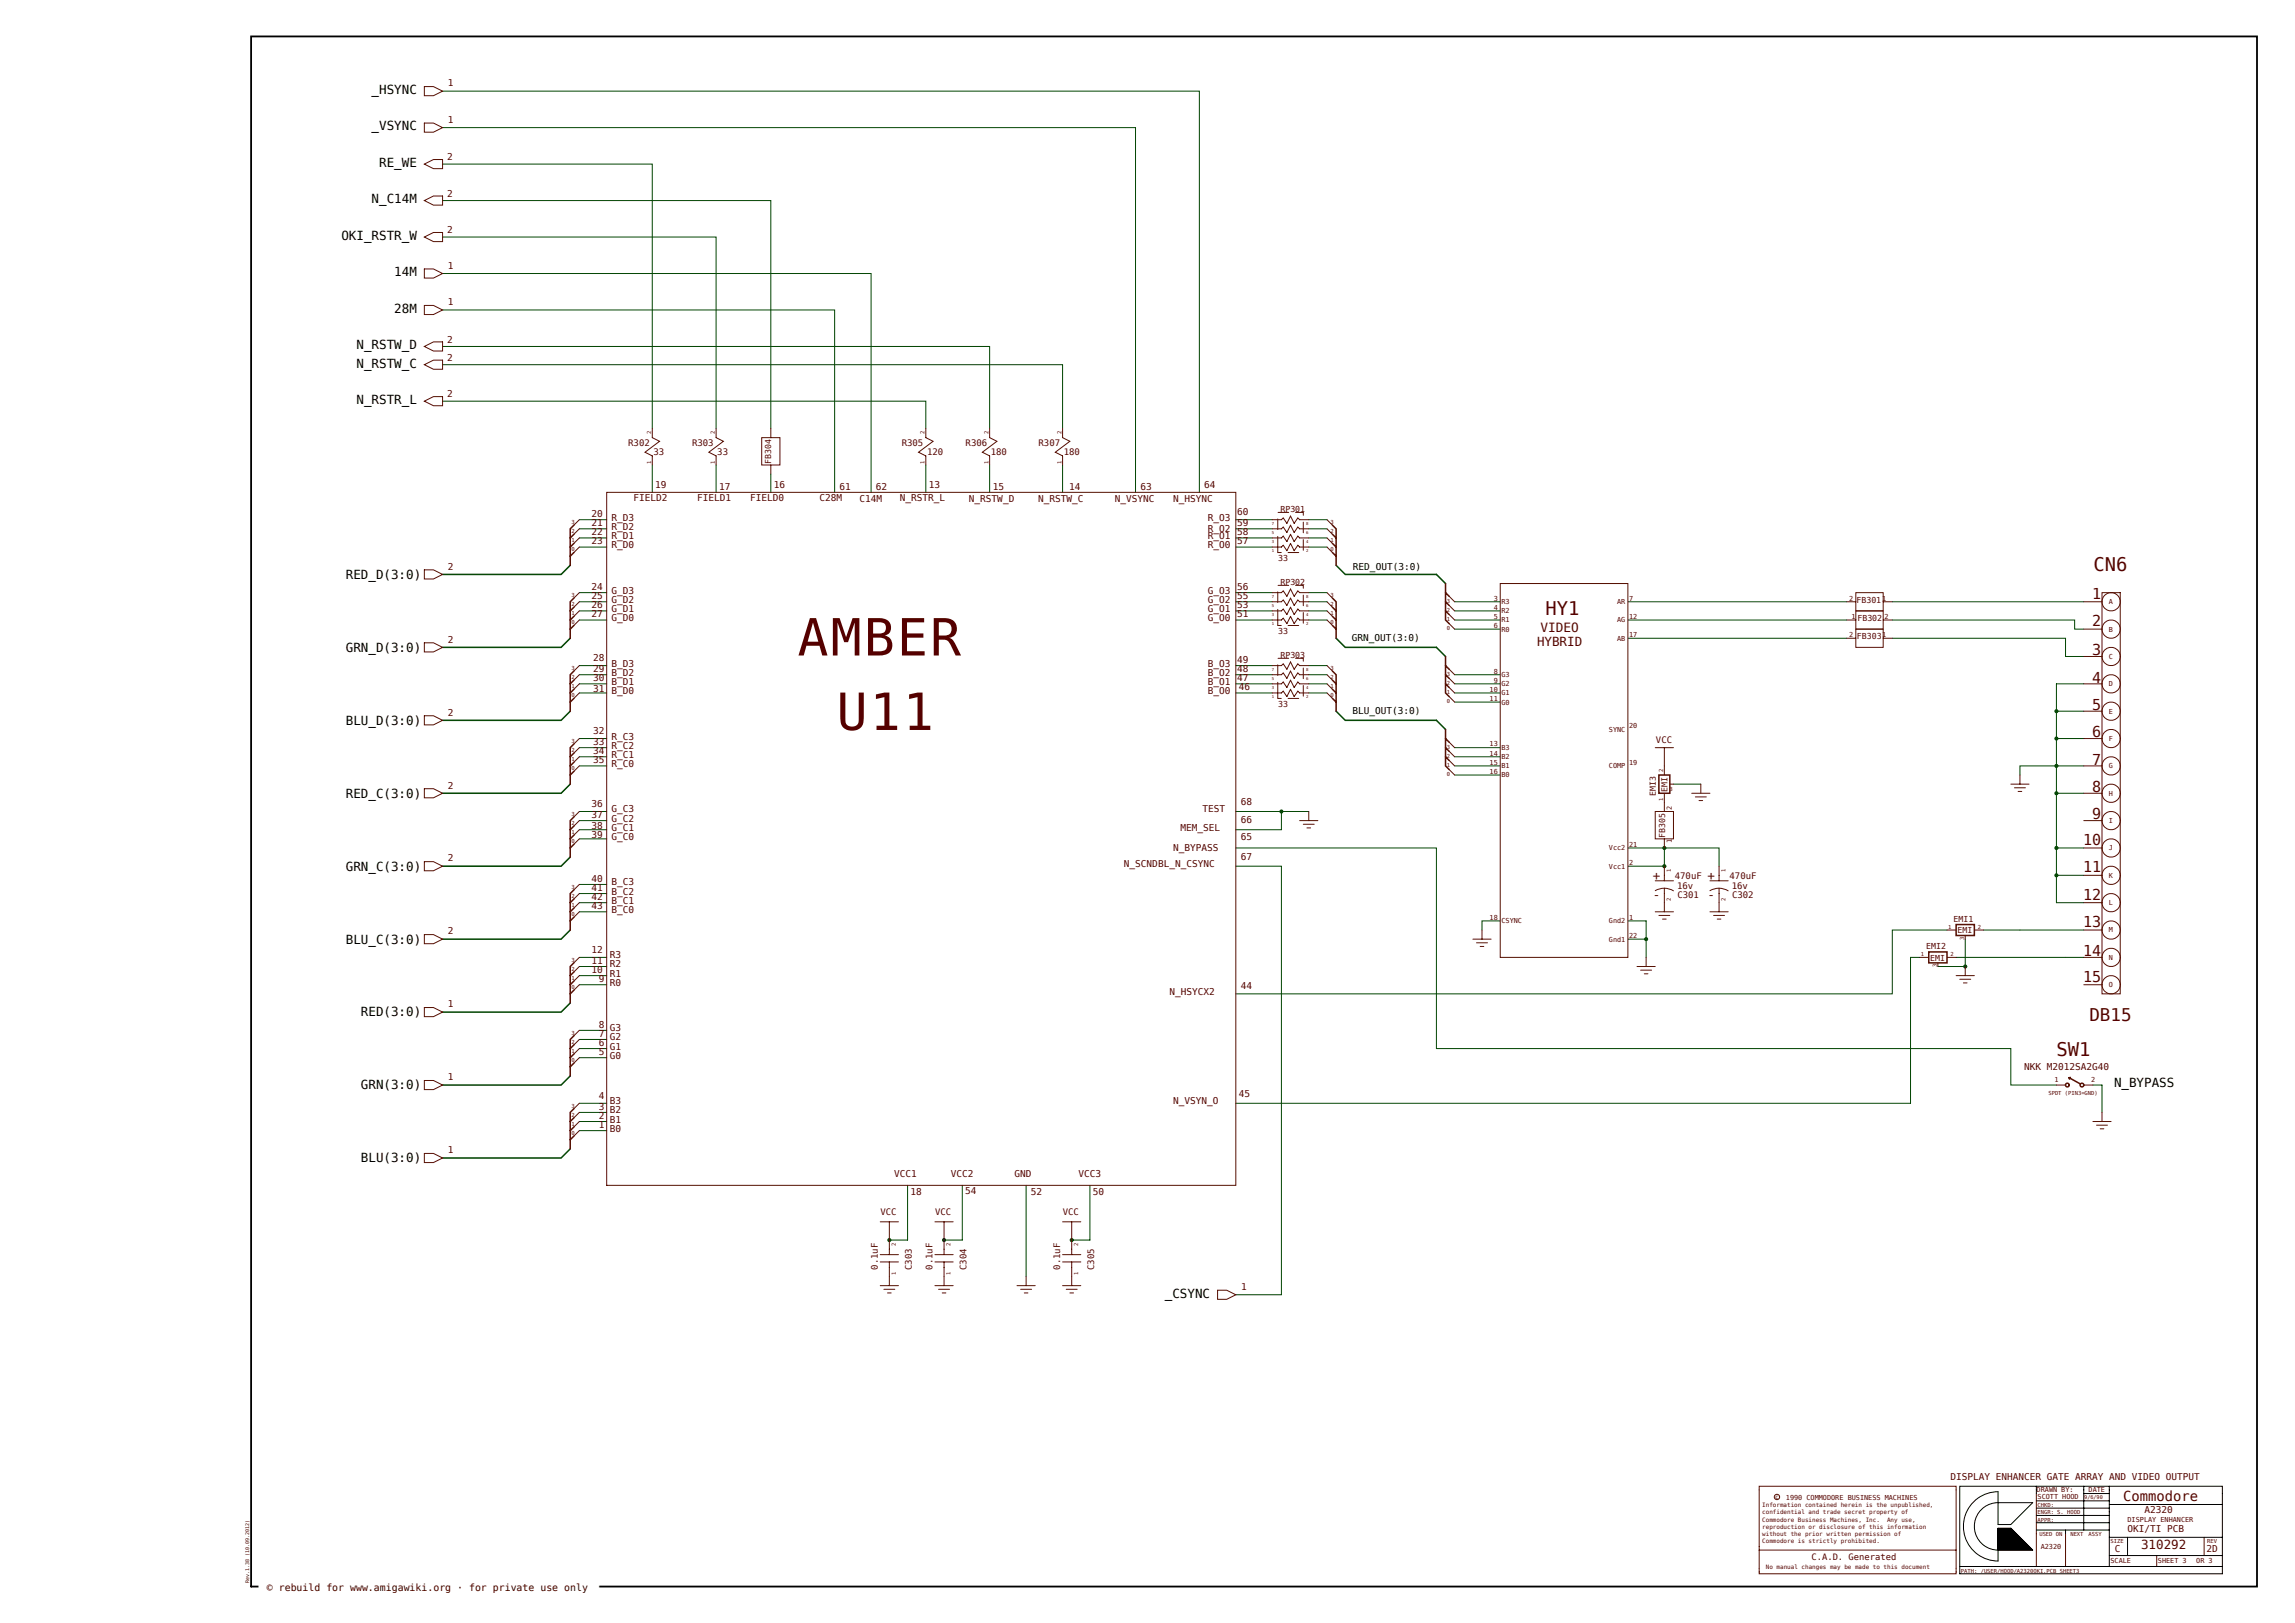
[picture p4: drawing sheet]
<svg xmlns="http://www.w3.org/2000/svg" width="420mm" height="297mm" viewBox="0 0 420 297" stroke-linecap="round" stroke-linejoin="round" font-family="sans-serif">
<defs><g id="words">
<g font-size="9.4" fill="#500">
<text x="146" y="120">AMBER</text>
<text x="153.1" y="133.6">U11</text>
</g>
<g font-size="3.4" fill="#500">
<text x="383.2" y="104.4">CN6</text>
<text x="282.8" y="112.6">HY1</text>
<text x="376.3" y="193.2">SW1</text>
</g>
<text font-size="3.2" fill="#500" x="382.4" y="186.8">DB15</text>
<g font-size="2.8" fill="#500">
<text x="382.9" y="109.6">1</text>
<text x="382.9" y="119.9">3</text>
<text x="382.9" y="114.6">2</text>
<text x="382.9" y="124.9">4</text>
<text x="382.9" y="129.9">5</text>
<text x="382.9" y="134.9">6</text>
<text x="382.9" y="139.9">7</text>
<text x="382.9" y="149.9">9</text>
<text x="382.9" y="144.9">8</text>
<text x="381.2" y="154.6">10</text>
<text x="381.2" y="159.6">11</text>
<text x="381.2" y="164.6">12</text>
<text x="381.2" y="169.6">13</text>
<text x="381.2" y="179.6">15</text>
<text x="381.2" y="175">14</text>
</g>
<text font-size="2.5" fill="#500" x="388.6" y="274.8">Commodore</text>
<g font-size="2.3">
<text x="68" y="17.2">_HSYNC</text>
<text x="68" y="23.9">_VSYNC</text>
<text x="69.4" y="30.6">RE_WE</text>
<text x="68" y="37.2">N_C14M</text>
<text x="62.5" y="43.9">OKI_RSTR_W</text>
<text x="72.2" y="50.6">14M</text>
<text x="72.2" y="57.3">28M</text>
<text x="65.2" y="63.9">N_RSTW_D</text>
<text x="65.2" y="67.3">N_RSTW_C</text>
<text x="65.2" y="73.9">N_RSTR_L</text>
<text x="63.3" y="105.9">RED_D(3:0)</text>
<text x="63.3" y="119.3">GRN_D(3:0)</text>
<text x="63.3" y="132.6">BLU_D(3:0)</text>
<text x="63.3" y="146">RED_C(3:0)</text>
<text x="63.3" y="159.3">GRN_C(3:0)</text>
<text x="63.3" y="172.7">BLU_C(3:0)</text>
<text x="66.1" y="186">RED(3:0)</text>
<text x="66.1" y="199.4">GRN(3:0)</text>
<text x="386.9" y="198.9">N_BYPASS</text>
<text x="66.1" y="212.7">BLU(3:0)</text>
<text x="213.2" y="237.5">_CSYNC</text>
</g>
<g font-size="2.3" fill="#500">
<text x="281.3" y="118.3">HYBRID</text>
<text x="281.9" y="115.6">VIDEO</text>
<text x="302.5" y="161">+</text>
<text x="312.5" y="161">+</text>
<text x="302.5" y="164.5">-</text>
<text x="312.5" y="164.5">-</text>
<text x="391.8" y="283.4">310292</text>
</g>
<text font-size="1.8" fill="#300" x="48.8" y="291.1">© rebuild for www.amigawiki.org · for private use only</text>
<g font-size="1.7" fill="#500">
<text x="82" y="15.8">1</text>
<text x="82" y="22.5">1</text>
<text x="81.8" y="29.3">2</text>
<text x="81.8" y="36">2</text>
<text x="81.8" y="42.7">2</text>
<text x="82" y="49.2">1</text>
<text x="82" y="55.9">1</text>
<text x="81.8" y="62.7">2</text>
<text x="81.8" y="66">2</text>
<text x="81.8" y="72.7">2</text>
<text x="119.9" y="89.3">19</text>
<text x="131.6" y="89.6">17</text>
<text x="141.6" y="89.3">16</text>
<text x="153.6" y="89.6">61</text>
<text x="160.3" y="89.6">62</text>
<text x="170" y="89.3">13</text>
<text x="181.7" y="89.6">15</text>
<text x="195.7" y="89.6">14</text>
<text x="208.7" y="89.6">63</text>
<text x="220.4" y="89.3">64</text>
<text x="108.2" y="94.6">20</text>
<text x="111.9" y="95.3">R_D3</text>
<text x="115.9" y="91.6">FIELD2</text>
<text x="127.6" y="91.6">FIELD1</text>
<text x="137.3" y="91.6">FIELD0</text>
<text x="150" y="91.6">C28M</text>
<text x="157.3" y="91.9">C14M</text>
<text x="164.6" y="91.6">N_RSTR_L</text>
<text x="177.3" y="91.9">N_RSTW_D</text>
<text x="190" y="91.9">N_RSTW_C</text>
<text x="204" y="91.9">N_VSYNC</text>
<text x="214.7" y="91.9">N_HSYNC</text>
<text x="221" y="95.3">R_O3</text>
<text x="226.4" y="94.3">60</text>
<text x="108.2" y="99.6">23</text>
<text x="108.2" y="98">22</text>
<text x="108.2" y="96.3">21</text>
<text x="111.9" y="100.3">R_D0</text>
<text x="111.9" y="98.6">R_D1</text>
<text x="111.9" y="97">R_D2</text>
<text x="221" y="100.3">R_O0</text>
<text x="221" y="98.6">R_O1</text>
<text x="221" y="97.3">R_O2</text>
<text x="226.4" y="99.6">57</text>
<text x="226.4" y="98">58</text>
<text x="226.4" y="96.3">59</text>
<text x="82" y="104.3">2</text>
<text x="108.2" y="108">24</text>
<text x="226.4" y="108">56</text>
<text x="108.2" y="113">27</text>
<text x="108.2" y="111.3">26</text>
<text x="108.2" y="109.6">25</text>
<text x="111.9" y="113.6">G_D0</text>
<text x="111.9" y="112">G_D1</text>
<text x="111.9" y="110.3">G_D2</text>
<text x="111.9" y="108.6">G_D3</text>
<text x="221" y="113.6">G_O0</text>
<text x="221" y="112">G_O1</text>
<text x="221" y="110.3">G_O2</text>
<text x="221" y="108.6">G_O3</text>
<text x="226.4" y="113">51</text>
<text x="226.4" y="111.3">53</text>
<text x="226.4" y="109.6">55</text>
<text x="82" y="117.6">2</text>
<text x="108.6" y="124.7">30</text>
<text x="108.6" y="123">29</text>
<text x="108.6" y="121">28</text>
<text x="111.9" y="125.3">B_D1</text>
<text x="111.9" y="123.7">B_D2</text>
<text x="111.9" y="122">B_D3</text>
<text x="221" y="125.3">B_O1</text>
<text x="221" y="123.7">B_O2</text>
<text x="221" y="122">B_O3</text>
<text x="226.4" y="124.7">47</text>
<text x="226.4" y="123">48</text>
<text x="226.4" y="121.3">49</text>
<text x="82" y="131">2</text>
<text x="108.6" y="126.7">31</text>
<text x="111.9" y="127">B_D0</text>
<text x="221" y="127">B_O0</text>
<text x="226.7" y="126.3">46</text>
<text x="108.6" y="136.3">33</text>
<text x="108.6" y="134.3">32</text>
<text x="111.9" y="137">R_C2</text>
<text x="111.9" y="135.3">R_C3</text>
<text x="108.6" y="139.7">35</text>
<text x="108.6" y="138">34</text>
<text x="111.9" y="140.3">R_C0</text>
<text x="111.9" y="138.7">R_C1</text>
<text x="82" y="144.3">2</text>
<text x="108.2" y="149.7">37</text>
<text x="108.2" y="147.7">36</text>
<text x="111.9" y="148.7">G_C3</text>
<text x="220" y="148.7">TEST</text>
<text x="227.1" y="147.3">68</text>
<text x="108.2" y="153.4">39</text>
<text x="108.2" y="151.7">38</text>
<text x="111.9" y="153.7">G_C0</text>
<text x="111.9" y="152">G_C1</text>
<text x="111.9" y="150.3">G_C2</text>
<text x="214.7" y="155.7">N_BYPASS</text>
<text x="216" y="152">MEM_SEL</text>
<text x="227.1" y="153.7">65</text>
<text x="227.1" y="150.7">66</text>
<text x="82" y="157.6">2</text>
<text x="108.2" y="161.4">40</text>
<text x="205.7" y="158.7">N_SCNDBL_N_CSYNC</text>
<text x="227.1" y="157.4">67</text>
<text x="108.2" y="166.4">43</text>
<text x="108.2" y="164.7">42</text>
<text x="108.2" y="163">41</text>
<text x="111.9" y="167">B_C0</text>
<text x="111.9" y="165.4">B_C1</text>
<text x="111.9" y="163.7">B_C2</text>
<text x="111.9" y="162">B_C3</text>
<text x="82" y="171">2</text>
<text x="108.2" y="178">10</text>
<text x="108.2" y="176.4">11</text>
<text x="108.2" y="174.4">12</text>
<text x="109.6" y="179.7">9</text>
<text x="111.6" y="178.7">R1</text>
<text x="111.6" y="177">R2</text>
<text x="111.6" y="175.4">R3</text>
<text x="82" y="184.3">1</text>
<text x="111.6" y="180.4">R0</text>
<text x="214" y="182.1">N_HSYCX2</text>
<text x="227.1" y="181.1">44</text>
<text x="109.6" y="191.4">6</text>
<text x="109.6" y="189.7">7</text>
<text x="109.6" y="188.1">8</text>
<text x="111.6" y="190.4">G2</text>
<text x="111.6" y="188.7">G3</text>
<text x="82" y="197.7">1</text>
<text x="109.6" y="193.1">5</text>
<text x="111.6" y="193.7">G0</text>
<text x="111.6" y="192.1">G1</text>
<text x="370.4" y="195.8">NKK M2012SA2G40</text>
<text x="109.6" y="203.1">3</text>
<text x="109.6" y="201.1">4</text>
<text x="111.6" y="203.7">B2</text>
<text x="111.6" y="202.1">B3</text>
<text x="214.7" y="202.1">N_VSYN_O</text>
<text x="226.7" y="200.7">45</text>
<text x="109.6" y="206.4">1</text>
<text x="109.6" y="204.7">2</text>
<text x="111.6" y="207.1">B0</text>
<text x="111.6" y="205.4">B1</text>
<text x="82" y="211">1</text>
<text x="163.6" y="215.4">VCC1</text>
<text x="174" y="215.4">VCC2</text>
<text x="185.7" y="215.4">GND</text>
<text x="197.4" y="215.4">VCC3</text>
<text x="166.6" y="218.8">18</text>
<text x="176.7" y="218.4">54</text>
<text x="188.7" y="218.8">52</text>
<text x="200" y="218.8">50</text>
<text x="227.1" y="236.1">1</text>
<text x="356.9" y="270.9">DISPLAY ENHANCER GATE ARRAY AND VIDEO OUTPUT</text>
<text x="389.3" y="280.3">OKI/TI PCB</text>
<text x="392.4" y="277">A2320</text>
<text x="387" y="284">C</text>
<text x="403.8" y="284">2D</text>
</g>
<g font-size="1.7">
<text x="247.6" y="104.3">RED_OUT(3:0)</text>
<text x="247.4" y="117.4">GRN_OUT(3:0)</text>
<text x="247.5" y="130.7">BLU_OUT(3:0)</text>
</g>
<g font-size="1.6" fill="#500">
<text x="115" y="81.5">R302</text>
<text x="119.6" y="83.2">33</text>
<text x="126.7" y="81.5">R303</text>
<text x="131.3" y="83.2">33</text>
<text x="165" y="81.5">R305</text>
<text x="169.7" y="83.2">120</text>
<text x="176.7" y="81.5">R306</text>
<text x="181.3" y="83.2">180</text>
<text x="190.1" y="81.5">R307</text>
<text x="194.7" y="83.2">180</text>
<text x="303" y="135.9">VCC</text>
<text x="306.5" y="160.9">470uF</text>
<text x="316.5" y="160.9">470uF</text>
<text x="306.9" y="162.6">16v</text>
<text x="307" y="164.4">C301</text>
<text x="316.9" y="162.6">16v</text>
<text x="317" y="164.4">C302</text>
<text x="161.1" y="222.3">VCC</text>
<text x="171.1" y="222.3">VCC</text>
<text x="194.5" y="222.3">VCC</text>
<text x="160.6" y="232.4" transform="rotate(-90 160.6 232.4)">0.1uF</text>
<text x="166.9" y="232.4" transform="rotate(-90 166.9 232.4)">C303</text>
<text x="170.7" y="232.4" transform="rotate(-90 170.7 232.4)">0.1uF</text>
<text x="176.9" y="232.4" transform="rotate(-90 176.9 232.4)">C304</text>
<text x="194" y="232.4" transform="rotate(-90 194 232.4)">0.1uF</text>
<text x="200.2" y="232.4" transform="rotate(-90 200.2 232.4)">C305</text>
<text x="331.5" y="285.4">C.A.D. Generated</text>
</g>
<g font-size="1.5" fill="#500">
<text x="141.1" y="84.9" transform="rotate(-90 141.1 84.9)">FB304</text>
<text x="234.3" y="93.6">RP301</text>
<text x="233.9" y="102.7">33</text>
<text x="234.3" y="107">RP302</text>
<text x="339.8" y="110.4">FB301</text>
<text x="339.9" y="113.7">FB302</text>
<text x="233.9" y="116.1">33</text>
<text x="339.8" y="117">FB303</text>
<text x="234.3" y="120.3">RP303</text>
<text x="233.9" y="129.4">33</text>
<text x="303.1" y="145.6" transform="rotate(-90 303.1 145.6)">EMI3</text>
<text x="305.2" y="144.9" transform="rotate(-90 305.2 144.9)">EMI</text>
<text x="304.8" y="153.4" transform="rotate(-90 304.8 153.4)">FB305</text>
<text x="352.5" y="173.7">EMI2</text>
<text x="357.5" y="168.7">EMI1</text>
<text x="358.3" y="170.8">EMI</text>
<text x="353.3" y="175.8">EMI</text>
</g>
<g font-size="1.3" fill="#500">
<text x="273.4" y="113.2">5</text>
<text x="273.4" y="111.6">4</text>
<text x="273.4" y="109.9">3</text>
<text x="274.8" y="113.9">R1</text>
<text x="274.8" y="112.2">R2</text>
<text x="274.8" y="110.6">R3</text>
<text x="296" y="113.9">AG</text>
<text x="296" y="110.6">AR</text>
<text x="298.1" y="113.2">12</text>
<text x="298.1" y="109.9">7</text>
<text x="338.4" y="109.9">2</text>
<text x="338.8" y="113.2">1</text>
<text x="344.4" y="109.9">1</text>
<text x="344.9" y="113.2">2</text>
<text x="385.9" y="110.6">A</text>
<text x="273.4" y="114.9">6</text>
<text x="274.8" y="115.6">R0</text>
<text x="296" y="117.2">AB</text>
<text x="298.1" y="116.6">17</text>
<text x="338.4" y="116.6">2</text>
<text x="344.4" y="116.6">1</text>
<text x="385.9" y="115.6">B</text>
<text x="273.4" y="124.9">9</text>
<text x="273.4" y="123.2">8</text>
<text x="274.8" y="125.6">G2</text>
<text x="274.8" y="123.9">G3</text>
<text x="385.9" y="125.6">D</text>
<text x="385.9" y="120.6">C</text>
<text x="272.6" y="128.3">11</text>
<text x="272.6" y="126.6">10</text>
<text x="274.8" y="128.9">G0</text>
<text x="274.8" y="127.3">G1</text>
<text x="385.9" y="130.6">E</text>
<text x="272.6" y="136.6">13</text>
<text x="274.8" y="137.3">B3</text>
<text x="294.5" y="133.9">SYNC</text>
<text x="298.1" y="133.3">20</text>
<text x="385.9" y="135.6">F</text>
<text x="272.6" y="138.3">14</text>
<text x="272.6" y="139.9">15</text>
<text x="272.6" y="141.6">16</text>
<text x="274.8" y="138.9">B2</text>
<text x="274.8" y="140.6">B1</text>
<text x="274.8" y="142.3">B0</text>
<text x="294.5" y="140.6">COMP</text>
<text x="298.1" y="139.9">19</text>
<text x="385.9" y="140.6">G</text>
<text x="305.9" y="148.3" transform="rotate(-90 305.9 148.3)">2</text>
<text x="385.9" y="145.6">H</text>
<text x="294.5" y="155.6">Vcc2</text>
<text x="298.1" y="155">21</text>
<text x="305.9" y="154.3" transform="rotate(-90 305.9 154.3)">1</text>
<text x="385.9" y="155.6">J</text>
<text x="385.9" y="150.6">I</text>
<text x="294.5" y="159">Vcc1</text>
<text x="298.1" y="158.3">2</text>
<text x="385.9" y="160.6">K</text>
<text x="385.9" y="165.6">L</text>
<text x="272.6" y="168.3">18</text>
<text x="274.8" y="169">CSYNC</text>
<text x="294.5" y="169">Gnd2</text>
<text x="294.5" y="172.3">Gnd1</text>
<text x="298.1" y="168.3">1</text>
<text x="298.1" y="171.6">22</text>
<text x="385.9" y="170.6">M</text>
<text x="385.9" y="175.6">N</text>
<text x="385.9" y="180.6">O</text>
<text x="376" y="198">1</text>
<text x="382.7" y="198">2</text>
<text x="326.8" y="274.4">1990 COMMODORE BUSINESS MACHINES</text>
<text x="372.7" y="273.1">DRAWN BY:</text>
<text x="372.9" y="274.2">SCOTT HOOD</text>
<text x="382.2" y="273.1">DATE</text>
<text x="389.4" y="278.6">DISPLAY ENHANCER</text>
<text x="373.5" y="283.4">A2320</text>
<text x="386.2" y="286.1">SCALE</text>
<text x="394.9" y="286.1">SHEET 3</text>
<text x="401.9" y="286.1">OR 3</text>
</g>
<g font-size="1.1" fill="#500">
<text x="322.5" y="275.8">Information contained herein is the unpublished,</text>
<text x="324.9" y="274.3">c</text>
<text x="322.5" y="277.1">confidential and trade secret property of</text>
<text x="322.5" y="278.4">Commodore Business Machines, Inc.</text>
<text x="322.5" y="279.8">reproduction or disclosure of this information</text>
<text x="322.5" y="281.1">without the prior written permission of</text>
<text x="345.3" y="278.4">Any use,</text>
<text x="322.5" y="282.4">Commodore is strictly prohibited.</text>
<text x="323.2" y="287.1">No manual changes may be made to this document</text>
</g>
<g font-size="1" fill="#500">
<text x="119.1" y="79.5" transform="rotate(-90 119.1 79.5)">2</text>
<text x="130.8" y="79.5" transform="rotate(-90 130.8 79.5)">2</text>
<text x="169.2" y="79.5" transform="rotate(-90 169.2 79.5)">2</text>
<text x="180.9" y="79.5" transform="rotate(-90 180.9 79.5)">2</text>
<text x="194.2" y="79.5" transform="rotate(-90 194.2 79.5)">2</text>
<text x="119.1" y="84.9" transform="rotate(-90 119.1 84.9)">1</text>
<text x="130.8" y="84.9" transform="rotate(-90 130.8 84.9)">1</text>
<text x="169.2" y="84.9" transform="rotate(-90 169.2 84.9)">1</text>
<text x="180.9" y="84.9" transform="rotate(-90 180.9 84.9)">1</text>
<text x="194.2" y="84.9" transform="rotate(-90 194.2 84.9)">1</text>
<text x="104.6" y="95.9">3</text>
<text x="243.5" y="95.9">3</text>
<text x="104.6" y="97.6">2</text>
<text x="104.6" y="99.2">1</text>
<text x="104.6" y="100.9">0</text>
<text x="243.5" y="97.6">2</text>
<text x="243.5" y="99.2">1</text>
<text x="243.5" y="100.9">0</text>
<text x="104.6" y="112.6">1</text>
<text x="104.6" y="110.9">2</text>
<text x="104.6" y="109.2">3</text>
<text x="243.5" y="109.2">3</text>
<text x="243.5" y="110.9">2</text>
<text x="243.5" y="112.6">1</text>
<text x="264.8" y="113.6">1</text>
<text x="264.8" y="112">2</text>
<text x="264.8" y="110.3">3</text>
<text x="104.6" y="114.2">0</text>
<text x="243.5" y="114.2">0</text>
<text x="264.8" y="115.3">0</text>
<text x="104.6" y="122.6">3</text>
<text x="104.6" y="124.2">2</text>
<text x="104.6" y="125.9">1</text>
<text x="243.5" y="125.9">1</text>
<text x="243.5" y="124.2">2</text>
<text x="243.5" y="122.6">3</text>
<text x="264.8" y="125.3">2</text>
<text x="264.8" y="123.6">3</text>
<text x="104.6" y="127.6">0</text>
<text x="243.5" y="127.6">0</text>
<text x="264.8" y="128.6">0</text>
<text x="264.8" y="127">1</text>
<text x="104.6" y="137.6">2</text>
<text x="104.6" y="135.9">3</text>
<text x="264.8" y="137">3</text>
<text x="104.6" y="140.9">0</text>
<text x="104.6" y="139.3">1</text>
<text x="264.8" y="138.7">2</text>
<text x="264.8" y="140.3">1</text>
<text x="264.8" y="142">0</text>
<text x="304.4" y="141.2" transform="rotate(-90 304.4 141.2)">2</text>
<text x="104.6" y="149.3">3</text>
<text x="304.4" y="146.6" transform="rotate(-90 304.4 146.6)">1</text>
<text x="305.5" y="144.7">3</text>
<text x="104.6" y="150.9">2</text>
<text x="104.6" y="152.6">1</text>
<text x="104.6" y="154.3">0</text>
<text x="305.8" y="159.6" transform="rotate(-90 305.8 159.6)">1</text>
<text x="315.8" y="159.6" transform="rotate(-90 315.8 159.6)">1</text>
<text x="104.6" y="167.6">0</text>
<text x="104.6" y="166">1</text>
<text x="104.6" y="164.3">2</text>
<text x="104.6" y="162.6">3</text>
<text x="305.8" y="165" transform="rotate(-90 305.8 165)">2</text>
<text x="315.8" y="165" transform="rotate(-90 315.8 165)">2</text>
<text x="356.5" y="170">1</text>
<text x="359.4" y="172" transform="rotate(-90 359.4 172)">3</text>
<text x="361.9" y="170">2</text>
<text x="104.6" y="176">3</text>
<text x="104.6" y="177.6">2</text>
<text x="104.6" y="179.3">1</text>
<text x="351.5" y="175">1</text>
<text x="354.4" y="177" transform="rotate(-90 354.4 177)">3</text>
<text x="356.9" y="175">2</text>
<text x="104.6" y="181">0</text>
<text x="104.6" y="191">2</text>
<text x="104.6" y="189.3">3</text>
<text x="104.6" y="194.3">0</text>
<text x="104.6" y="192.7">1</text>
<text x="104.6" y="202.7">3</text>
<text x="374.9" y="200.4">SPDT (PIN3=GND)</text>
<text x="104.6" y="204.3">2</text>
<text x="104.6" y="206">1</text>
<text x="104.6" y="207.7">0</text>
<text x="163.9" y="228" transform="rotate(-90 163.9 228)">2</text>
<text x="173.9" y="228" transform="rotate(-90 173.9 228)">2</text>
<text x="197.3" y="228" transform="rotate(-90 197.3 228)">2</text>
<text x="163.9" y="233.4" transform="rotate(-90 163.9 233.4)">1</text>
<text x="173.9" y="233.4" transform="rotate(-90 173.9 233.4)">1</text>
<text x="197.3" y="233.4" transform="rotate(-90 197.3 233.4)">1</text>
<text x="372.9" y="275.8">CHKD:</text>
<text x="372.9" y="277.1">ENGR: S. HOOD</text>
<text x="372.9" y="278.4">APPR:</text>
<text x="373.2" y="281.1">USED ON</text>
<text x="378.9" y="281.1">NEXT</text>
<text x="382.2" y="281.1">ASSY</text>
<text x="358.9" y="287.8">PATH: /USER/HOOD/A2320OKI.PCB SHEET3</text>
<text x="386.2" y="282.4">SIZE</text>
<text x="403.9" y="282.4">REV</text>
</g>
<text font-size=".9" fill="#500" x="381.4" y="274.3">9/6/90</text>
<text font-size=".9" fill="#300" x="45.6" y="289.6" transform="rotate(-90 45.6 289.6)">Rev.1.38 (10.09.2012)</text>
<g font-size=".7" fill="#500">
<text x="232.7" y="96.1">7</text>
<text x="232.7" y="97.7">5</text>
<text x="232.7" y="99.4">3</text>
<text x="232.7" y="101.1">1</text>
<text x="239.1" y="96.1">8</text>
<text x="239.1" y="97.7">6</text>
<text x="239.1" y="99.4">4</text>
<text x="239.1" y="101.1">2</text>
<text x="232.7" y="109.4">7</text>
<text x="232.7" y="111.1">5</text>
<text x="232.7" y="112.8">3</text>
<text x="239.1" y="109.4">8</text>
<text x="239.1" y="111.1">6</text>
<text x="239.1" y="112.8">4</text>
<text x="232.7" y="114.4">1</text>
<text x="239.1" y="114.4">2</text>
<text x="232.7" y="122.8">7</text>
<text x="232.7" y="124.4">5</text>
<text x="239.1" y="122.8">8</text>
<text x="239.1" y="124.4">6</text>
<text x="232.7" y="126.1">3</text>
<text x="232.7" y="127.8">1</text>
<text x="239.1" y="126.1">4</text>
<text x="239.1" y="127.8">2</text>
</g>
</g></defs>
<path d="M46 6.7h367v283.6h-367z" fill="#fff" stroke="#fff" stroke-width=".18"/>
<path d="M46 6.7h367v283.6h-367z" fill="none" stroke="#000" stroke-width=".33"/>
<g fill="none" stroke="#040" stroke-width=".18">
<path d="M81 16.7h138.5v73.4M81 36.7h60.1v41.7M81 23.4h126.8v66.7M81 30h38.4v48.4M81 56.7h71.7v33.4M81 50.1h78.4v40M81 43.4h50.1v35M81 73.4h88.4v5M81 66.7h113.5v11.7M81 63.4h100.1v15M106 98.4h5M106 96.8h5"/>
<path d="M106 95.1h5M119.4 85.1v5M131.1 85.1v5M141.1 86.8v3.3M169.4 85.1v5M181.1 85.1v5M194.5 85.1v5M226.2 98.4h6.6M226.2 96.8h6.6M226.2 95.1h6.6M239.5 98.4h3.3M239.5 96.8h3.3"/>
<path d="M239.5 95.1h3.3M106 113.5h5M106 111.8h5M106 110.1h5M106 108.5h5M106 100.1h5M226.2 113.5h6.6M226.2 111.8h6.6M226.2 110.1h6.6M226.2 108.5h6.6M226.2 100.1h6.6M239.5 113.5h3.3"/>
<path d="M239.5 111.8h3.3M239.5 110.1h3.3M239.5 108.5h3.3M239.5 100.1h3.3M266.2 113.5h8.4M266.2 111.8h8.4M266.2 110.1h8.4M266.2 115.1h8.4M297.9 113.5h40.1M297.9 110.1h40.1M297.9 116.8h40.1M346.3 116.8h31.7v3.3h3.3"/>
<path d="M346.3 113.5h33.4v1.6h1.6M346.3 110.1h35M106 138.5h5M106 136.8h5M106 135.2h5M106 126.8h5M106 125.1h5M106 123.5h5M106 121.8h5M226.2 126.8h6.6M226.2 125.1h6.6M226.2 123.5h6.6"/>
<path d="M226.2 121.8h6.6M239.5 126.8h3.3M239.5 125.1h3.3M239.5 123.5h3.3M239.5 121.8h3.3M266.2 138.5h8.4M266.2 136.8h8.4M266.2 126.8h8.4M266.2 125.1h8.4M266.2 123.5h8.4M266.2 128.5h8.4M376.3 135.2h5"/>
<path d="M381.3 130.1h-5v25.1h5M381.3 125.1h-5v5M106 153.5h5M106 151.8h5M106 150.2h5M106 148.5h5M106 140.2h5M226.2 155.2h36.7v36.7h105.1v6.7h8.3M226.2 158.5h8.3v78.4h-8.3M226.2 148.5h13.3M234.5 148.5v3.3h-8.3M266.2 140.2h8.4"/>
<path d="M266.2 141.8h8.4M297.9 155.2h6.7M304.6 155.2v3.3h-6.7M304.6 155.2h10v3.3M306.3 143.5h5M376.3 155.2v10h5M376.3 145.2h5M381.3 140.2h-11.6v1.6M106 178.5h5M106 176.9h5M106 175.2h5M106 166.9h5"/>
<path d="M106 165.2h5M106 163.5h5M106 161.8h5M274.6 168.5h-3.4v1.7M297.9 171.9h3.4M297.9 168.5h3.4v6.7M351.3 175.2h-1.7v26.7h-123.4M356.3 170.2h-10v11.7h-120.1M358 175.2h23.3M359.7 171.9v5h-5.1M363 170.2h18.3M376.3 160.2h5"/>
<path d="M106 193.6h5M106 191.9h5M106 190.2h5M106 188.5h5M106 180.2h5M383 198.6h1.7v5M106 201.9h5M106 206.9h5M106 205.2h5M106 203.6h5M166.1 216.9v10h-3.3M176.1 216.9v10h-3.3"/>
<path d="M187.8 216.9v16.7M199.5 216.9v10h-3.4"/>
</g>
<g fill="#040" stroke="#040" stroke-width=".18">
<circle cx="162.8" cy="226.9" r=".28"/>
<circle cx="172.8" cy="226.9" r=".28"/>
<circle cx="196.1" cy="226.9" r=".28"/>
<circle cx="376.3" cy="135.2" r=".28"/>
<circle cx="376.3" cy="140.2" r=".28"/>
<circle cx="376.3" cy="145.2" r=".28"/>
<circle cx="376.3" cy="130.1" r=".28"/>
<circle cx="376.3" cy="160.2" r=".28"/>
<circle cx="376.3" cy="155.2" r=".28"/>
<circle cx="301.3" cy="171.9" r=".28"/>
<circle cx="304.6" cy="155.2" r=".28"/>
<circle cx="234.5" cy="148.5" r=".28"/>
<circle cx="304.6" cy="158.5" r=".28"/>
<circle cx="359.7" cy="176.9" r=".28"/>
</g>
<path d="M104.4 103.4l-1.7 1.7h-21.7M104.4 116.8l-1.7 1.7h-21.7M244.5 103.4l1.7 1.7h16.7l1.6 1.7M244.5 116.8l1.7 1.7h16.7l1.6 1.6M104.4 130.1l-1.7 1.7h-21.7M244.5 130.1l1.7 1.7h16.7l1.6 1.7M104.4 143.5l-1.7 1.7h-21.7M104.4 156.8l-1.7 1.7h-21.7M104.4 170.2l-1.7 1.7h-21.7M104.4 183.5l-1.7 1.7h-21.7M104.4 196.9l-1.7 1.7h-21.7M104.4 210.2l-1.7 1.7h-21.7" fill="none" stroke="#040" stroke-width=".28"/>
<g fill="none" stroke="#510" stroke-width=".18">
<path d="M77.7 36.7l1.6-.8h1.7v1.6h-1.7zM77.7 30l1.6-.8h1.7v1.7h-1.7zM77.7 63.4l1.6-.8h1.7v1.6h-1.7zM77.7 73.4l1.6-.8h1.7v1.6h-1.7zM119.4 78.4v1.7l1.3 .7-2.7 2 1.4 .6v1.7M141.1 78.4v1.7h-1.7v5h3.3v-5h-1.6M169.4 78.4v1.7l1.4 .7-2.7 2 1.3 .6v1.7M106 98.4l-1 1M106 96.8l-1 1M106 95.1l-1 1M111 90.1h115.2v126.8h-115.2zM141.1 85.1v1.7"/>
<path d="M242.8 98.4l1 1M242.8 96.8l1 1M242.8 95.1l1 1M77.7 104.3h1.6l1.7 .8-1.7 .9h-1.6zM77.7 117.6h1.6l1.7 .9-1.7 .8h-1.6zM106 100.1l-1 1M106 113.5l-1 1M106 111.8l-1 1M106 110.1l-1 1M106 108.5l-1 1M242.8 100.1l1 1M242.8 113.5l1 1"/>
<path d="M242.8 111.8l1 1M242.8 110.1l1 1M242.8 108.5l1 1M381.3 115.1h3.4M381.3 110.1h3.4M384.7 108.5h3.3v73.4h-3.3zM77.7 131h1.6l1.7 .8-1.7 .8h-1.6zM106 126.8l-1 1M106 125.1l-1 1M106 123.5l-1 1M106 121.8l-1 1M106 138.5l-1 1"/>
<path d="M106 136.8l-1 1M106 135.2l-1 1M242.8 126.8l1 1M242.8 125.1l1 1M242.8 123.5l1 1M242.8 121.8l1 1M381.3 135.2h3.4M381.3 130.1h3.4M381.3 125.1h3.4M381.3 120.1h3.4M77.7 144.3h1.6l1.7 .9-1.7 .8h-1.6zM77.7 157.7h1.6l1.7 .8-1.7 .8h-1.6z"/>
<path d="M106 140.2l-1 1M106 153.5l-1 1M106 151.8l-1 1M106 150.2l-1 1M106 148.5l-1 1M368 143.5h3.3M368.7 144.2h2M369.3 144.8h.7M369.7 141.8v1.7M381.3 155.2h3.4M381.3 150.2h3.4M381.3 145.2h3.4"/>
<path d="M381.3 140.2h3.4M77.7 171h1.6l1.7 .9-1.7 .8h-1.6zM106 166.9l-1 1M106 165.2l-1 1M106 163.5l-1 1M106 161.8l-1 1M106 178.5l-1 1M106 176.9l-1 1M106 175.2l-1 1M381.3 175.2h3.4M381.3 170.2h3.4M381.3 160.2h3.4"/>
<path d="M381.3 165.2h3.4M77.7 184.4h1.6l1.7 .8-1.7 .8h-1.6zM77.7 197.7h1.6l1.7 .9-1.7 .8h-1.6zM106 180.2l-1 1M106 193.6l-1 1M106 191.9l-1 1M106 190.2l-1 1M106 188.5l-1 1M381.3 180.2h3.4M77.7 211.1h1.6l1.7 .8-1.7 .8h-1.6zM106 206.9l-1 1M106 205.2l-1 1"/>
<path d="M106 203.6l-1 1M106 201.9l-1 1M161.1 235.3h3.3M161.8 235.9h2M162.4 236.6h.7M162.8 233.6v1.7M171.1 223.6h3.3M171.1 230.9h3.3M171.1 229.6h3.3M171.1 235.3h3.3M171.8 235.9h2M172.4 236.6h.7"/>
<path d="M172.8 223.6v6M172.8 230.9v4.4M372.7 273.3v13.4M321.9 283.7v4.3h36.1v-16h-36.1v11.7h36.1M378 280.7v6M394.7 284.7v2M403.4 281.3v3.4"/>
<circle cx="386.3" cy="110.1" r="1.67"/>
<circle cx="386.3" cy="115.1" r="1.67"/>
<circle cx="386.3" cy="130.1" r="1.67"/>
<circle cx="386.3" cy="125.1" r="1.67"/>
<circle cx="386.3" cy="135.2" r="1.67"/>
<circle cx="386.3" cy="120.1" r="1.67"/>
<circle cx="386.3" cy="140.2" r="1.67"/>
<circle cx="386.3" cy="155.2" r="1.67"/>
<circle cx="386.3" cy="150.2" r="1.67"/>
<circle cx="386.3" cy="145.2" r="1.67"/>
<circle cx="386.3" cy="165.2" r="1.67"/>
<circle cx="386.3" cy="160.2" r="1.67"/>
<circle cx="386.3" cy="175.2" r="1.67"/>
<circle cx="386.3" cy="170.2" r="1.67"/>
<circle cx="386.3" cy="180.2" r="1.67"/>
<circle cx="325.2" cy="273.9" r=".49"/>
</g>
<g fill="none" stroke="#000" stroke-width=".18">
<path d="M361.1 274.9a6.3 6.3 0 0 0-1.3 6.9 6.3 6.3 0 0 0 5.9 3.9v-6h2.3l4 4h-6.3a4.3 4.3 0 0 1-4.4-4.4 4.3 4.3 0 0 1 4.4-4.3h6.3l-4 4h-2.3v-6a6.3 6.3 0 0 0-4.6 1.9zM365.7 280h2.6M365.7 279.8h2.5M365.7 279.7h2.3M365.7 279.8h2.4M365.7 279.9h2.5M365.7 279.9h2.6M372.7 280h13.3M372.7 278.7h13.3M372.7 277.3h13.3M372.7 276h13.3M372.7 274.6h13.3"/>
<path d="M372.7 272v1.3M378 280v.7M381.3 272v8M381.3 273.3h4.7M386 272v14.7M386 275.3h20.7M358.7 286.7v1.3h48v-16h-48v14.7h48M365.7 281.3h4M365.7 280.3h3M365.7 280.7h3.3M365.7 281h3.6M365.7 281.7h4.3"/>
<path d="M365.7 282h4.6M365.7 282.3h5M365.7 282.7h5.3M365.7 283h5.6M365.7 283.3h6M365.7 280.2h2.8M365.7 280.5h3.1M365.7 280.8h3.5M365.7 281.2h3.8M365.7 281.5h4.1M365.7 281.8h4.5M365.7 282.2h4.8"/>
<path d="M365.7 282.5h5.1M365.7 282.8h5.5M365.7 283.2h5.8M365.7 283.5h6.1M365.7 280h2.7M365.7 280.1h2.7M365.7 280.2h2.9M365.7 280.3h2.9M365.7 280.4h3M365.7 280.4h3.1M365.7 280.5h3.2M365.7 280.6h3.2"/>
<path d="M365.7 280.7h3.4M365.7 280.8h3.4M365.7 280.9h3.5M365.7 280.9h3.6M365.7 281h3.7M365.7 281.1h3.7M365.7 281.2h3.9M365.7 281.3h3.9M365.7 281.4h4M365.7 281.4h4.1M365.7 281.5h4.2M365.7 281.6h4.2"/>
<path d="M365.7 281.7h4.4M365.7 281.8h4.4M365.7 281.9h4.5M365.7 281.9h4.6M365.7 282h4.7M365.7 282.1h4.7M365.7 282.2h4.9M365.7 282.3h4.9M365.7 282.4h5M365.7 282.4h5.1M365.7 282.5h5.2M365.7 282.6h5.2"/>
<path d="M365.7 282.7h5.4M365.7 282.8h5.4M365.7 282.9h5.5M365.7 282.9h5.6M365.7 283h5.7M365.7 283.1h5.7M365.7 283.2h5.9M365.7 283.3h5.9M365.7 283.4h6M365.7 283.4h6.1M365.7 283.5h6.2M365.7 283.6h6.2"/>
<path d="M386 284.7h20.7M386 281.3h20.7M389.4 281.3v3.4"/>
</g>
<g fill="none" stroke="#510" stroke-width=".28">
<path d="M105 96.1l-.6 .7v6.6M105 97.8l-.6 .6M105 99.4l-.6 .7M243.8 96.1l.7 .7v6.6M243.8 97.8l.7 .6M243.8 99.4l.7 .7M105 109.5l-.6 .6v6.7M105 101.1l-.6 .7M105 111.1l-.6 .7M105 112.8l-.6 .7M105 114.5l-.6 .6M243.8 109.5l.7 .6v6.7"/>
<path d="M243.8 101.1l.7 .7M243.8 111.1l.7 .7M243.8 112.8l.7 .7M243.8 114.5l.7 .6M105 122.8l-.6 .7v6.6M105 136.2l-.6 .6v6.7M105 124.5l-.6 .6M105 126.1l-.6 .7M105 127.8l-.6 .7M105 137.8l-.6 .7M105 139.5l-.6 .7M243.8 122.8l.7 .7v6.6"/>
<path d="M243.8 124.5l.7 .6M243.8 126.1l.7 .7M243.8 127.8l.7 .7M105 149.5l-.6 .7v6.6M105 141.2l-.6 .6M105 151.2l-.6 .6M105 152.8l-.6 .7M105 154.5l-.6 .7M105 162.8l-.6 .7v6.7M105 176.2l-.6 .7v6.6M105 164.5l-.6 .7M105 166.2l-.6 .7"/>
<path d="M105 167.9l-.6 .6M105 177.9l-.6 .6M105 179.5l-.6 .7M105 189.5l-.6 .7v6.7M105 181.2l-.6 .7M105 191.2l-.6 .7M105 192.9l-.6 .7M105 194.6l-.6 .6M105 202.9l-.6 .7v6.6M105 204.6l-.6 .6M105 206.2l-.6 .7M105 207.9l-.6 .7"/>
</g>
<path d="M274.6 106.8h23.3v68.4h-23.3z" fill="#fff" stroke="#510" stroke-width=".18"/>
<g fill="none" stroke="#510" stroke-width=".18">
<path d="M77.7 49.2h1.6l1.7 .9-1.7 .8h-1.6zM77.7 55.9h1.6l1.7 .8-1.7 .9h-1.6zM77.7 43.4l1.6-.9h1.7v1.7h-1.7zM131.1 78.4v1.7l1.3 .7-2.7 2 1.4 .6v1.7M181.1 78.4v1.7l1.3 .7-2.6 2 1.3 .6v1.7M265.2 109.1l1 1M265.2 110.8l1 1M265.2 112.5l1 1M265.2 114.1l1 1M338 113.5h1.6v1.6h5v-3.3h-5v1.7M338 116.8h1.6M344.6 116.8v-1.7h-5v3.4h5v-1.7h1.7"/>
<path d="M344.6 113.5h1.7M265.2 122.5l1 1M265.2 124.1l1 1M265.2 125.8l1 1M265.2 127.5l1 1M265.2 135.8l1 1M265.2 137.5l1 1M265.2 139.2l1 1M302.9 136.8h3.4M304.6 136.8v3.4M265.2 140.8l1 1M304.6 153.5h1.7v-5h-3.4v5h1.7v1.7"/>
<path d="M304.6 146.8v1.7M304.6 158.5v2.7M314.6 158.5v2.7M269.5 171.9h3.4M270.2 172.5h2M270.9 173.2h.6M271.2 170.2v1.7M299.6 176.9h3.3M300.2 177.5h2.1M300.9 178.2h.7M301.3 175.2v1.7M302.9 163a3.3 3.3 0 0 1 3.4 0"/>
<path d="M302.9 161.2h3.4M302.9 166.9h3.4M303.6 167.5h2M304.3 168.2h.6M304.6 162.5v4.4M312.9 163a3.3 3.3 0 0 1 3.4 0M312.9 161.2h3.4M312.9 166.9h3.4M313.6 167.5h2M314.3 168.2h.6M314.6 162.5v4.4M356.3 170.2h1.7"/>
<path d="M359.7 171.2v.7M361.3 170.2h1.7M161.1 230.9h3.3M161.1 229.6h3.3M161.1 223.6h3.3M162.8 223.6v6M162.8 230.9v2.7M194.5 230.9h3.3M194.5 229.6h3.3M194.5 223.6h3.3M194.5 235.3h3.3M195.1 235.9h2"/>
<path d="M195.8 236.6h.7M196.1 223.6v6M196.1 230.9v4.4"/>
</g>
<path d="M264.5 106.8v6.7l.7 .6M264.5 111.8l.7 .7M264.5 110.1l.7 .7M264.5 108.5l.7 .6M264.5 120.1v6.7l.7 .7M264.5 133.5v6.7l.7 .6M264.5 125.1l.7 .7M264.5 123.5l.7 .6M264.5 121.8l.7 .7M264.5 138.5l.7 .7M264.5 136.8l.7 .7M264.5 135.2l.7 .6" fill="none" stroke="#510" stroke-width=".28"/>
<path d="M358 169.2h3.3v2h-3.3z" fill="#fff" stroke="#510" stroke-width=".28"/>
<path d="M351.3 175.2h1.7M354.6 176.2v.7M356.3 175.2h1.7" fill="none" stroke="#510" stroke-width=".18"/>
<path d="M353 174.2h3.3v2h-3.3z" fill="#fff" stroke="#510" stroke-width=".28"/>
<g fill="none" stroke="#510" stroke-width=".18">
<path d="M77.7 66.7l1.6-.8h1.7v1.7h-1.7zM194.5 78.4v1.7l1.3 .7-2.7 2 1.4 .6v1.7M232.8 95.1h1.7l.3-.3 .7 1 .7-1.4 .6 1.4 .7-1 .3 .3h1.7M232.8 96.8h1.7l.3-.4 .7 1 .7-1.3 .6 1.3 .7-1 .3 .4h1.7M232.8 98.4h1.7l.3-.3 .7 1 .7-1.3 .6 1.3 .7-1 .3 .3h1.7M232.8 100.1h1.7l.3-.3 .7 1 .7-1.4 .6 1.4 .7-1 .3 .3h1.7M237.8 150.2h3.4M238.5 150.8h2M239.2 151.5h.6M239.5 148.5v1.7M304.6 140.2v1.6M304.6 145.2v1.6"/>
<path d="M305.6 143.5h.7M358 178.5h3.3M358.7 179.2h2M359.3 179.9h.7M359.7 176.9v1.6M376.3 198.6h1.7M381.3 198.6h1.7M383 205.2h3.3M383.7 205.9h2M384.3 206.6h.7M384.7 203.6v1.6M186.1 235.3h3.4"/>
<path d="M186.8 235.9h2M187.5 236.6h.6M187.8 233.6v1.7"/>
</g>
<g fill="none" stroke="#510" stroke-width=".28">
<path d="M378.7 197.2l2 1.2M378.7 197.2v.3M378.9 197.2h-.2"/>
<circle cx="378.3" cy="198.6" r=".33"/>
<circle cx="381" cy="198.6" r=".33"/>
</g>
<path d="M233.8 100.1v-6.3h4.7v7.3h-4.7v-1" fill="none" stroke="#510" stroke-width=".18" stroke-dasharray="1.9 1.3"/>
<path d="M303.6 141.8h2v3.4h-2z" fill="#fff" stroke="#510" stroke-width=".28"/>
<g fill="none" stroke="#510" stroke-width=".18">
<path d="M77.7 15.8h1.6l1.7 .9-1.7 .8h-1.6zM77.7 22.5h1.6l1.7 .9-1.7 .8h-1.6zM232.8 108.5h1.7l.3-.4 .7 1 .7-1.3 .6 1.3 .7-1 .3 .4h1.7M232.8 110.1h1.7l.3-.3 .7 1 .7-1.3 .6 1.3 .7-1 .3 .3h1.7M232.8 111.8h1.7l.3-.3 .7 1 .7-1.4 .6 1.4 .7-1 .3 .3h1.7M232.8 113.5h1.7l.3-.4 .7 1 .7-1.3 .6 1.3 .7-1 .3 .4h1.7M338 110.1h1.6M344.6 110.1v-1.6h-5v3.3h5v-1.7h1.7M232.8 121.8h1.7l.3-.3 .7 1 .7-1.4 .6 1.4 .7-1 .3 .3h1.7M232.8 123.5h1.7l.3-.4 .7 1 .7-1.3 .6 1.3 .7-1 .3 .4h1.7M232.8 125.1h1.7l.3-.3 .7 1 .7-1.3 .6 1.3 .7-1 .3 .3h1.7M232.8 126.8h1.7l.3-.3 .7 1 .7-1.4 .6 1.4 .7-1 .3 .3h1.7"/>
<path d="M309.6 145.2h3.3M310.3 145.8h2M310.9 146.5h.7M311.3 143.5v1.7M222.8 236.1h1.7l1.7 .8-1.7 .9h-1.7z"/>
</g>
<path d="M233.8 113.5v-6.4h4.7v7.4h-4.7v-1M233.8 126.8v-6.3h4.7v7.3h-4.7v-1" fill="none" stroke="#510" stroke-width=".18" stroke-dasharray="1.9 1.3"/>
<path d="M47.4 289.2h62.2v2.1h-62.2z" fill="#fff" stroke="#fff" stroke-width=".18"/>
<use href="#words"/>
</svg>
